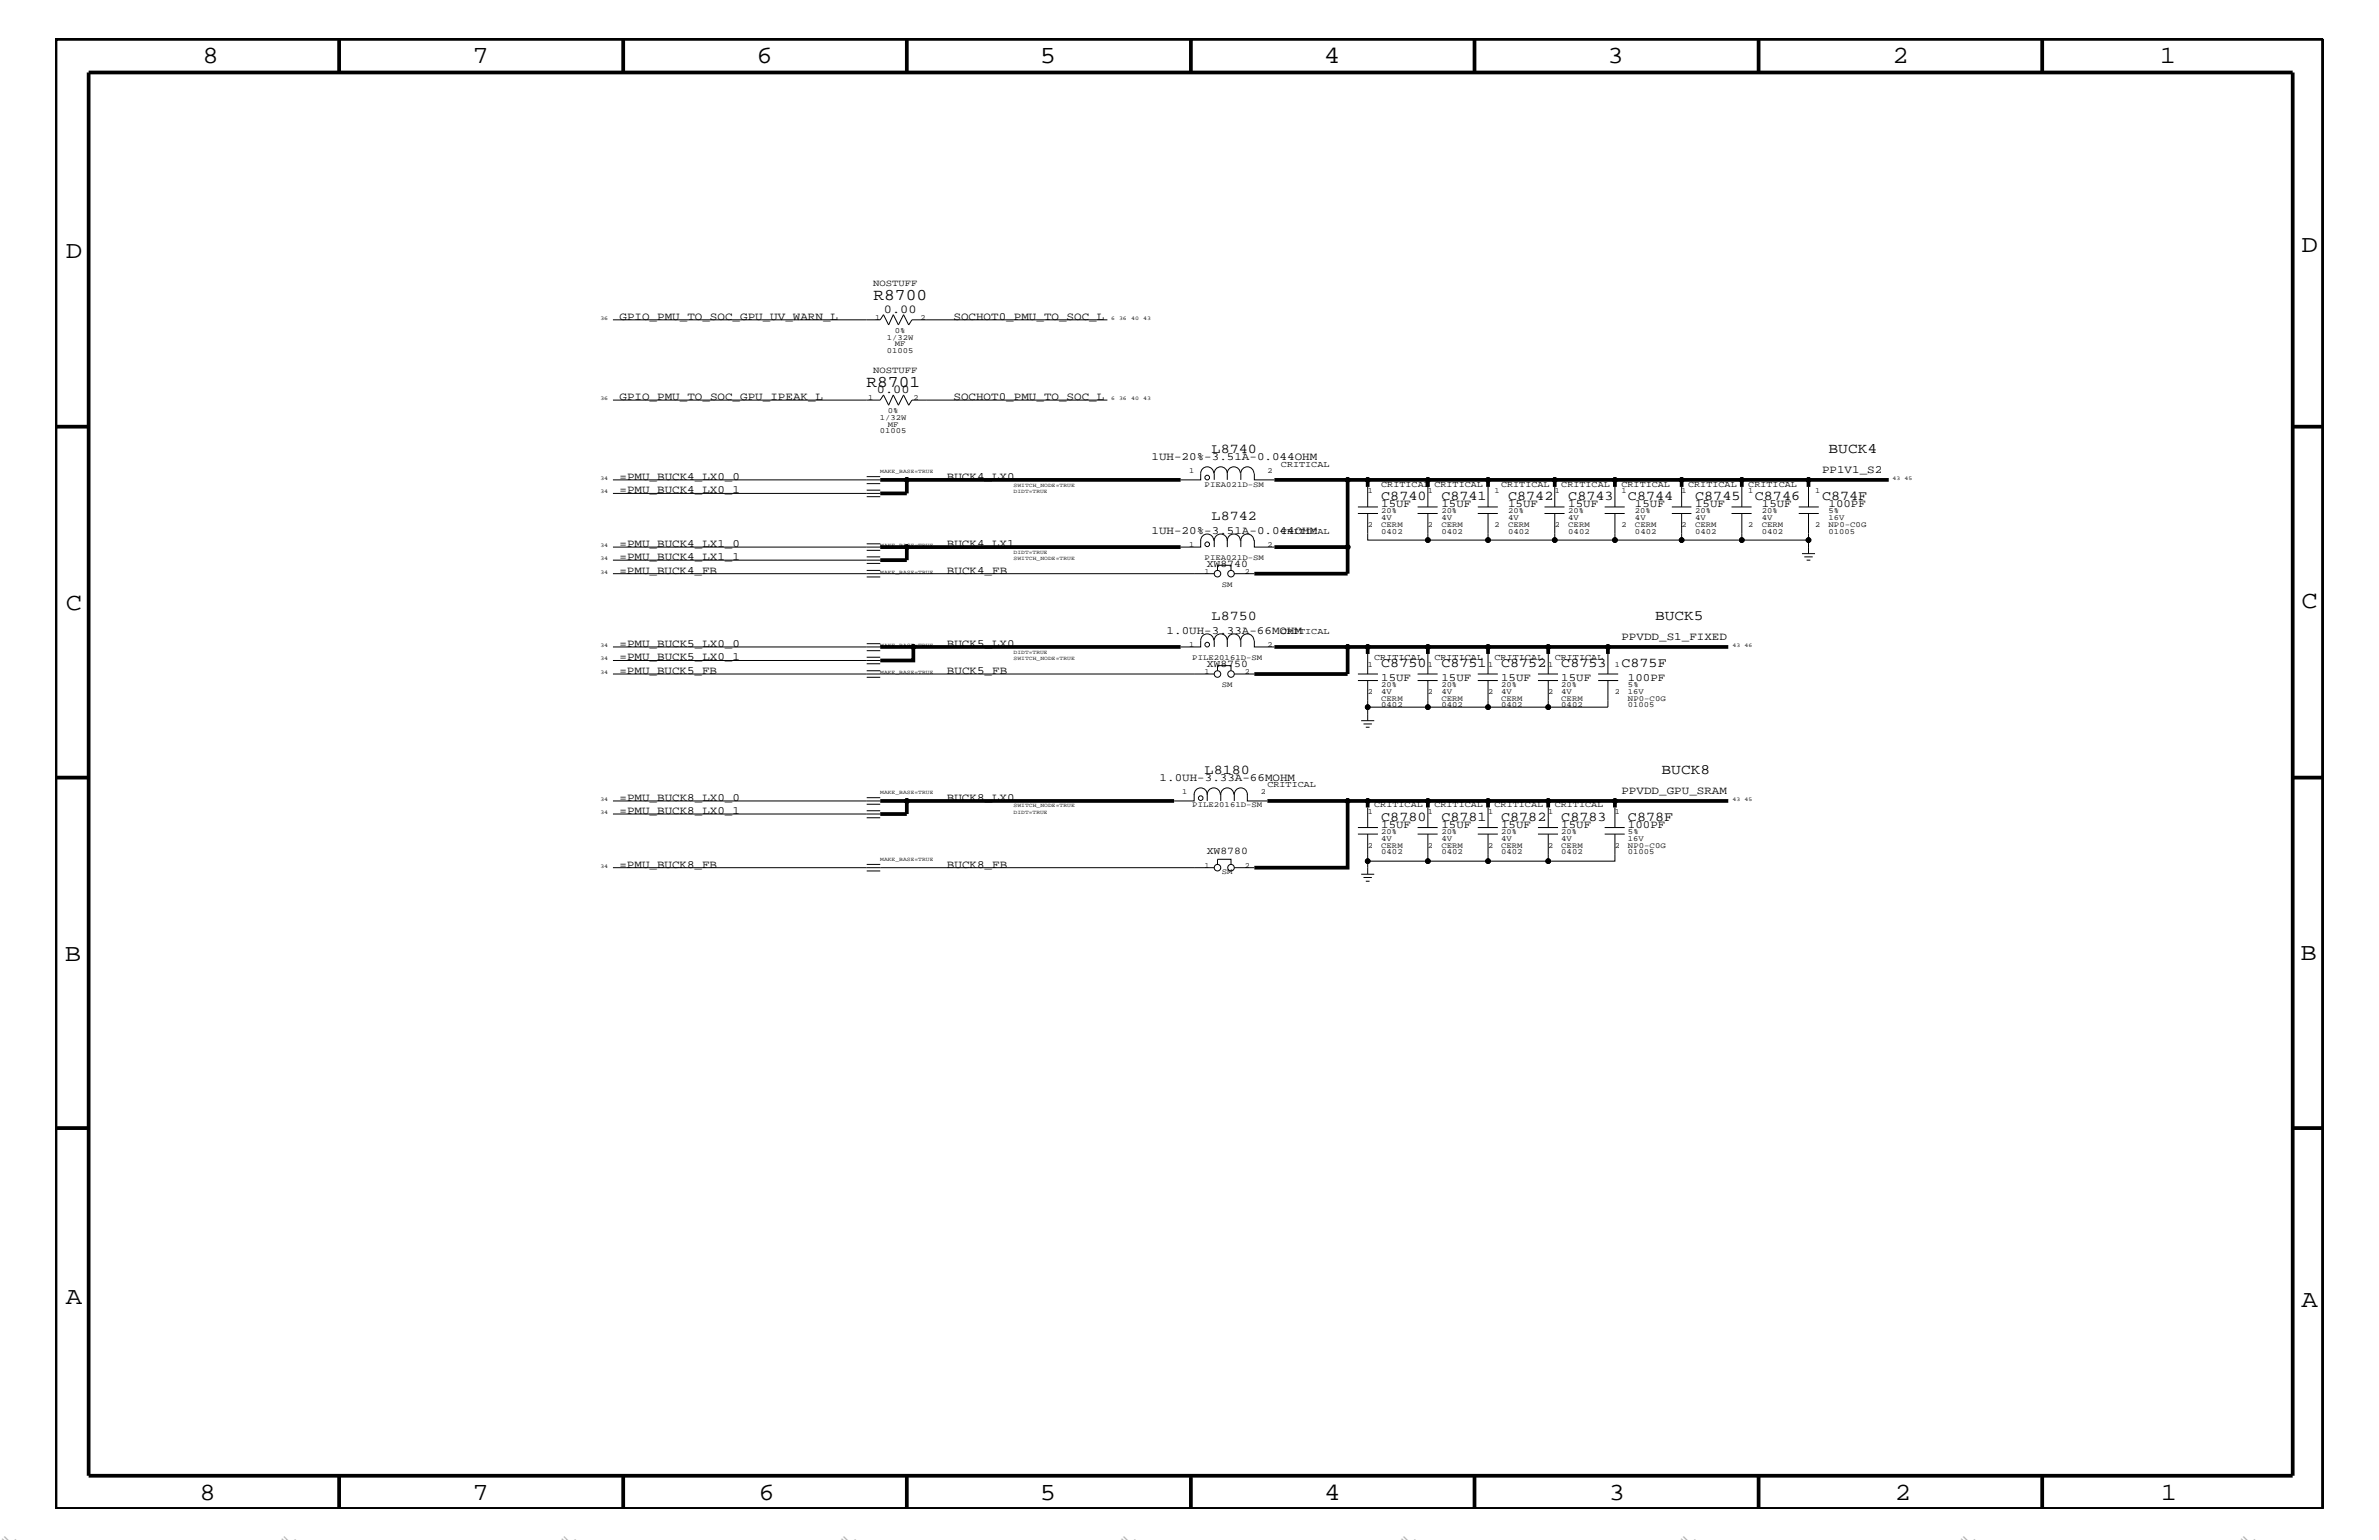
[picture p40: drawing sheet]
<svg xmlns="http://www.w3.org/2000/svg" width="432mm" height="279mm" viewBox="0 0 432 279" stroke-linecap="round" stroke-linejoin="round" font-family="sans-serif">
<defs><g id="words">
<g font-size="4.5">
<text x="36.7" y="11.5">8</text>
<text x="85.8" y="11.5">7</text>
<text x="137.3" y="11.5">6</text>
<text x="188.7" y="11.5">5</text>
<text x="240.3" y="11.5">4</text>
<text x="291.8" y="11.5">3</text>
<text x="343.5" y="11.5">2</text>
<text x="392" y="11.5">1</text>
<text x="11.9" y="46.8">D</text>
<text x="417.7" y="45.7">D</text>
<text x="11.9" y="110.6">C</text>
<text x="417.7" y="110.3">C</text>
<text x="11.8" y="174.3">B</text>
<text x="417.6" y="174.2">B</text>
<text x="11.9" y="236.7">A</text>
<text x="417.7" y="237.1">A</text>
<text x="36.2" y="272.1">8</text>
<text x="85.8" y="272.1">7</text>
<text x="137.7" y="272.1">6</text>
<text x="188.7" y="272.1">5</text>
<text x="240.4" y="272.1">4</text>
<text x="292" y="272.1">3</text>
<text x="343.9" y="272.1">2</text>
<text x="392.2" y="272.1">1</text>
</g>
<g font-size="3">
<text x="158.5" y="54.4">R8700</text>
<text x="157.3" y="70.1">R8701</text>
</g>
<g font-size="2.8" fill="#b6b6b4">
<text x="0" y="279.4" transform="rotate(45 0 279.4)">=</text>
<text x="50.8" y="279.4" transform="rotate(45 50.8 279.4)">=</text>
<text x="101.6" y="279.4" transform="rotate(45 101.6 279.4)">=</text>
<text x="152.4" y="279.4" transform="rotate(45 152.4 279.4)">=</text>
<text x="203.2" y="279.4" transform="rotate(45 203.2 279.4)">=</text>
<text x="254" y="279.4" transform="rotate(45 254 279.4)">=</text>
<text x="304.8" y="279.4" transform="rotate(45 304.8 279.4)">=</text>
<text x="355.6" y="279.4" transform="rotate(45 355.6 279.4)">=</text>
<text x="406.4" y="279.4" transform="rotate(45 406.4 279.4)">=</text>
</g>
<g font-size="2.6">
<text x="331.9" y="82.2">BUCK4</text>
<text x="300.4" y="112.6">BUCK5</text>
<text x="301.6" y="140.4">BUCK8</text>
</g>
<g font-size="2.5">
<text x="219.9" y="82.2">L8740</text>
<text x="219.9" y="94.3">L8742</text>
<text x="250.7" y="90.7">C8740</text>
<text x="261.6" y="90.7">C8741</text>
<text x="273.7" y="90.7">C8742</text>
<text x="284.6" y="90.7">C8743</text>
<text x="295.5" y="90.7">C8744</text>
<text x="307.7" y="90.7">C8745</text>
<text x="318.5" y="90.7">C8746</text>
<text x="330.7" y="90.7">C874F</text>
<text x="219.9" y="112.6">L8750</text>
<text x="250.7" y="121">C8750</text>
<text x="261.6" y="121">C8751</text>
<text x="272.5" y="121">C8752</text>
<text x="283.4" y="121">C8753</text>
<text x="294.3" y="121">C875F</text>
<text x="218.7" y="140.4">L8180</text>
<text x="250.7" y="149">C8780</text>
<text x="261.6" y="149">C8781</text>
<text x="272.5" y="149">C8782</text>
<text x="283.4" y="149">C8783</text>
<text x="295.5" y="149">C878F</text>
</g>
<g font-size="2.2">
<text x="160.4" y="56.8">0.00</text>
<text x="159.2" y="71.3">0.00</text>
</g>
<g font-size="2">
<text x="112.4" y="58">GPIO_PMU_TO_SOC_GPU_UV_WARN_L</text>
<text x="173.1" y="58">SOCHOT0_PMU_TO_SOC_L</text>
<text x="112.4" y="72.6">GPIO_PMU_TO_SOC_GPU_IPEAK_L</text>
<text x="173.1" y="72.6">SOCHOT0_PMU_TO_SOC_L</text>
<text x="209" y="83.5">1UH-20%-3.51A-0.044OHM</text>
<text x="112.4" y="89.5">=PMU_BUCK4_LX0_1</text>
<text x="112.4" y="87.1">=PMU_BUCK4_LX0_0</text>
<text x="171.9" y="87.1">BUCK4_LX0</text>
<text x="330.7" y="85.9">PP1V1_S2</text>
<text x="250.7" y="92">15UF</text>
<text x="261.6" y="92">15UF</text>
<text x="273.7" y="92">15UF</text>
<text x="284.6" y="92">15UF</text>
<text x="296.8" y="92">15UF</text>
<text x="307.7" y="92">15UF</text>
<text x="319.8" y="92">15UF</text>
<text x="331.9" y="92">100PF</text>
<text x="112.4" y="99.3">=PMU_BUCK4_LX1_0</text>
<text x="112.4" y="101.6">=PMU_BUCK4_LX1_1</text>
<text x="171.9" y="99.3">BUCK4_LX1</text>
<text x="209" y="96.8">1UH-20%-3.51A-0.044OHM</text>
<text x="112.4" y="104.1">=PMU_BUCK4_FB</text>
<text x="171.9" y="104.1">BUCK4_FB</text>
<text x="112.4" y="117.4">=PMU_BUCK5_LX0_0</text>
<text x="112.4" y="119.8">=PMU_BUCK5_LX0_1</text>
<text x="171.9" y="117.4">BUCK5_LX0</text>
<text x="211.8" y="115">1.0UH-3.33A-66MOHM</text>
<text x="294.3" y="116.2">PPVDD_S1_FIXED</text>
<text x="112.4" y="122.3">=PMU_BUCK5_FB</text>
<text x="171.9" y="122.3">BUCK5_FB</text>
<text x="250.7" y="123.5">15UF</text>
<text x="261.6" y="123.5">15UF</text>
<text x="272.5" y="123.5">15UF</text>
<text x="283.4" y="123.5">15UF</text>
<text x="295.5" y="123.5">100PF</text>
<text x="210.5" y="141.7">1.0UH-3.33A-66MOHM</text>
<text x="112.4" y="145.3">=PMU_BUCK8_LX0_0</text>
<text x="112.4" y="147.7">=PMU_BUCK8_LX0_1</text>
<text x="171.9" y="145.3">BUCK8_LX0</text>
<text x="294.3" y="144">PPVDD_GPU_SRAM</text>
<text x="250.7" y="150.1">15UF</text>
<text x="261.6" y="150.1">15UF</text>
<text x="272.5" y="150.1">15UF</text>
<text x="283.4" y="150.1">15UF</text>
<text x="295.5" y="150.1">100PF</text>
<text x="112.4" y="157.4">=PMU_BUCK8_FB</text>
<text x="171.9" y="157.4">BUCK8_FB</text>
</g>
<g font-size="1.9">
<text x="219" y="102.9">XW8740</text>
<text x="219" y="121">XW8750</text>
<text x="219" y="155">XW8780</text>
</g>
<g font-size="1.7">
<text x="158.5" y="51.9">NOSTUFF</text>
<text x="158.5" y="67.7">NOSTUFF</text>
</g>
<g font-size="1.6">
<text x="232.5" y="84.7">CRITICAL</text>
<text x="250.7" y="88.3">CRITICAL</text>
<text x="260.3" y="88.3">CRITICAL</text>
<text x="272.5" y="88.3">CRITICAL</text>
<text x="283.4" y="88.3">CRITICAL</text>
<text x="294.3" y="88.3">CRITICAL</text>
<text x="306.4" y="88.3">CRITICAL</text>
<text x="317.3" y="88.3">CRITICAL</text>
<text x="232.5" y="96.8">CRITICAL</text>
<text x="232.5" y="115">CRITICAL</text>
<text x="249.4" y="119.8">CRITICAL</text>
<text x="260.3" y="119.8">CRITICAL</text>
<text x="271.3" y="119.8">CRITICAL</text>
<text x="282.2" y="119.8">CRITICAL</text>
<text x="230" y="142.9">CRITICAL</text>
<text x="249.4" y="146.5">CRITICAL</text>
<text x="260.3" y="146.5">CRITICAL</text>
<text x="271.3" y="146.5">CRITICAL</text>
<text x="282.2" y="146.5">CRITICAL</text>
</g>
<g font-size="1.4">
<text x="158.8" y="58">1</text>
<text x="167" y="58">2</text>
<text x="161" y="64">01005</text>
<text x="161" y="61.7">1/32W</text>
<text x="162.4" y="60.4">0%</text>
<text x="162.4" y="62.9">MF</text>
<text x="157.6" y="72.6">1</text>
<text x="159.7" y="76.2">1/32W</text>
<text x="161.2" y="77.4">MF</text>
<text x="161.2" y="75">0%</text>
<text x="165.8" y="72.6">2</text>
<text x="159.7" y="78.6">01005</text>
<text x="215.8" y="85.9">1</text>
<text x="218.7" y="88.3">PIEA021D-SM</text>
<text x="230" y="85.9">2</text>
<text x="248.2" y="89.5">1</text>
<text x="259.2" y="89.5">1</text>
<text x="271.3" y="89.5">1</text>
<text x="282.2" y="89.5">1</text>
<text x="294.3" y="89.5">1</text>
<text x="305.2" y="89.5">1</text>
<text x="317.3" y="89.5">1</text>
<text x="329.4" y="89.5">1</text>
<text x="248.2" y="95.6">2</text>
<text x="250.7" y="93.2">20%</text>
<text x="250.7" y="94.3">4V</text>
<text x="250.7" y="95.6">CERM</text>
<text x="259.2" y="95.6">2</text>
<text x="261.6" y="93.2">20%</text>
<text x="261.6" y="94.3">4V</text>
<text x="261.6" y="95.6">CERM</text>
<text x="271.3" y="95.6">2</text>
<text x="273.7" y="93.2">20%</text>
<text x="273.7" y="94.3">4V</text>
<text x="273.7" y="95.6">CERM</text>
<text x="282.2" y="95.6">2</text>
<text x="284.6" y="94.3">4V</text>
<text x="284.6" y="95.6">CERM</text>
<text x="284.6" y="93.2">20%</text>
<text x="294.3" y="95.6">2</text>
<text x="296.8" y="93.2">20%</text>
<text x="296.8" y="94.3">4V</text>
<text x="296.8" y="95.6">CERM</text>
<text x="305.2" y="95.6">2</text>
<text x="307.7" y="94.3">4V</text>
<text x="307.7" y="95.6">CERM</text>
<text x="307.7" y="93.2">20%</text>
<text x="317.3" y="95.6">2</text>
<text x="319.8" y="93.2">20%</text>
<text x="319.8" y="94.3">4V</text>
<text x="319.8" y="95.6">CERM</text>
<text x="329.4" y="95.6">2</text>
<text x="331.9" y="93.2">5%</text>
<text x="331.9" y="94.3">16V</text>
<text x="331.9" y="95.6">NP0-C0G</text>
<text x="215.8" y="99.3">1</text>
<text x="218.7" y="101.6">PIEA021D-SM</text>
<text x="230" y="99.3">2</text>
<text x="250.7" y="96.8">0402</text>
<text x="261.6" y="96.8">0402</text>
<text x="273.7" y="96.8">0402</text>
<text x="284.6" y="96.8">0402</text>
<text x="296.8" y="96.8">0402</text>
<text x="307.7" y="96.8">0402</text>
<text x="319.8" y="96.8">0402</text>
<text x="331.9" y="96.8">01005</text>
<text x="218.7" y="104.1">1</text>
<text x="221.8" y="106.5">SM</text>
<text x="225.9" y="104.1">2</text>
<text x="215.8" y="117.4">1</text>
<text x="216.4" y="119.8">PILE20161D-SM</text>
<text x="230" y="117.4">2</text>
<text x="218.7" y="122.3">1</text>
<text x="221.8" y="124.7">SM</text>
<text x="225.9" y="122.3">2</text>
<text x="248.2" y="125.9">2</text>
<text x="248.2" y="121">1</text>
<text x="250.7" y="124.7">20%</text>
<text x="250.7" y="125.9">4V</text>
<text x="259.2" y="125.9">2</text>
<text x="259.2" y="121">1</text>
<text x="261.6" y="124.7">20%</text>
<text x="261.6" y="125.9">4V</text>
<text x="270.1" y="125.9">2</text>
<text x="270.1" y="121">1</text>
<text x="272.5" y="125.9">4V</text>
<text x="272.5" y="124.7">20%</text>
<text x="281" y="125.9">2</text>
<text x="281" y="121">1</text>
<text x="283.4" y="124.7">20%</text>
<text x="283.4" y="125.9">4V</text>
<text x="293.1" y="125.9">2</text>
<text x="293.1" y="121">1</text>
<text x="295.5" y="124.7">5%</text>
<text x="295.5" y="125.9">16V</text>
<text x="250.7" y="128.3">0402</text>
<text x="250.7" y="127.1">CERM</text>
<text x="261.6" y="128.3">0402</text>
<text x="261.6" y="127.1">CERM</text>
<text x="272.5" y="128.3">0402</text>
<text x="272.5" y="127.1">CERM</text>
<text x="283.4" y="128.3">0402</text>
<text x="283.4" y="127.1">CERM</text>
<text x="295.5" y="128.3">01005</text>
<text x="295.5" y="127.1">NP0-C0G</text>
<text x="214.5" y="144">1</text>
<text x="216.4" y="146.5">PILE20161D-SM</text>
<text x="228.9" y="144">2</text>
<text x="248.2" y="147.7">1</text>
<text x="259.2" y="147.7">1</text>
<text x="270.1" y="147.7">1</text>
<text x="281" y="147.7">1</text>
<text x="293.1" y="147.7">1</text>
<text x="248.2" y="153.8">2</text>
<text x="250.7" y="151.3">20%</text>
<text x="250.7" y="155">0402</text>
<text x="250.7" y="152.6">4V</text>
<text x="250.7" y="153.8">CERM</text>
<text x="259.2" y="153.8">2</text>
<text x="261.6" y="151.3">20%</text>
<text x="261.6" y="155">0402</text>
<text x="261.6" y="152.6">4V</text>
<text x="261.6" y="153.8">CERM</text>
<text x="270.1" y="153.8">2</text>
<text x="272.5" y="155">0402</text>
<text x="272.5" y="152.6">4V</text>
<text x="272.5" y="153.8">CERM</text>
<text x="272.5" y="151.3">20%</text>
<text x="281" y="153.8">2</text>
<text x="283.4" y="151.3">20%</text>
<text x="283.4" y="155">0402</text>
<text x="283.4" y="152.6">4V</text>
<text x="283.4" y="153.8">CERM</text>
<text x="293.1" y="153.8">2</text>
<text x="295.5" y="151.3">5%</text>
<text x="295.5" y="155">01005</text>
<text x="295.5" y="153.8">NP0-C0G</text>
<text x="295.5" y="152.6">16V</text>
<text x="218.7" y="157.4">1</text>
<text x="221.8" y="158.6">SM</text>
<text x="225.9" y="157.4">2</text>
</g>
<g font-size="1">
<text x="109" y="58">36</text>
<text x="201.7" y="58">6</text>
<text x="203.1" y="58">36</text>
<text x="205.3" y="58">40</text>
<text x="207.5" y="58">43</text>
<text x="109" y="72.6">36</text>
<text x="201.7" y="72.6">6</text>
<text x="203.1" y="72.6">36</text>
<text x="205.3" y="72.6">40</text>
<text x="207.5" y="72.6">43</text>
<text x="109" y="89.5">34</text>
<text x="109" y="87.1">34</text>
<text x="159.8" y="85.9">MAKE_BASE=TRUE</text>
<text x="184" y="88.3">SWITCH_NODE=TRUE</text>
<text x="184" y="89.5">DIDT=TRUE</text>
<text x="343.5" y="87.1">43</text>
<text x="345.7" y="87.1">45</text>
<text x="109" y="99.3">34</text>
<text x="109" y="101.6">34</text>
<text x="159.8" y="99.3">MAKE_BASE=TRUE</text>
<text x="184" y="101.6">SWITCH_NODE=TRUE</text>
<text x="184" y="100.4">DIDT=TRUE</text>
<text x="109" y="104.1">34</text>
<text x="159.8" y="104.1">MAKE_BASE=TRUE</text>
<text x="109" y="117.4">34</text>
<text x="109" y="119.8">34</text>
<text x="159.8" y="117.4">MAKE_BASE=TRUE</text>
<text x="184" y="119.8">SWITCH_NODE=TRUE</text>
<text x="184" y="118.6">DIDT=TRUE</text>
<text x="314.5" y="117.4">43</text>
<text x="316.7" y="117.4">46</text>
<text x="109" y="122.3">34</text>
<text x="159.8" y="122.3">MAKE_BASE=TRUE</text>
<text x="109" y="145.3">34</text>
<text x="109" y="147.7">34</text>
<text x="159.8" y="144">MAKE_BASE=TRUE</text>
<text x="184" y="146.5">SWITCH_NODE=TRUE</text>
<text x="184" y="147.7">DIDT=TRUE</text>
<text x="314.5" y="145.3">43</text>
<text x="316.7" y="145.3">45</text>
<text x="109" y="157.4">34</text>
<text x="159.8" y="156.2">MAKE_BASE=TRUE</text>
</g>
</g></defs>
<g fill="none" stroke="#000" stroke-width=".18">
<path d="M111.3 58h48.5l.6-.9 .9 1.9 .8-1.9 1 1.9 .9-1.9 .9 1.9 .6-1h35.5M111.3 72.6h48.5l.6-.9 .9 1.8 .8-1.8 1 1.8 .9-1.8 .9 1.8 .6-.9h35.5M111.3 87.1h48.5M111.3 89.5h48.5M111.3 99.3h48.5M157.3 87.7h2.5M157.3 86.5h2.5M157.3 90.1h2.5M157.3 88.9h2.5M157.3 99.9h2.5M157.3 98.7h2.5M217.9 98v1.3h-3.6"/>
<path d="M217.9 98.1a1.19 1.19 0 0 1 1.2-1.2 1.19 1.19 0 0 1 1.2 1.2M220.3 85.9a1.19 1.19 0 0 0-1.2-1.2 1.19 1.19 0 0 0-1.2 1.2v1.2h-3.6M220.4 98.1a1.19 1.19 0 0 1 1.2-1.2 1.19 1.19 0 0 1 1.2 1.2 1.19 1.19 0 0 1 1.1-1.2 1.19 1.19 0 0 1 1.2 1.2M220.4 98v1.3M222.8 85.9a1.19 1.19 0 0 1 1.1-1.2 1.19 1.19 0 0 1 1.2 1.2M222.8 85.9a1.19 1.19 0 0 0-1.2-1.2 1.19 1.19 0 0 0-1.2 1.2v1.2M222.8 85.9v1.2M222.8 98v1.3M225.2 98.1a1.19 1.19 0 0 1 1.2-1.2 1.19 1.19 0 0 1 1.2 1.2M225.2 98v1.3M227.6 85.9a1.19 1.19 0 0 0-1.2-1.2 1.19 1.19 0 0 0-1.2 1.2v1.2M227.7 85.9v1.2h3.6"/>
<path d="M227.7 98v1.3h3.6M246.5 93.2h3.6M246.5 92h3.6M248.2 93.2v4.8h11v-4.8M248.2 88.3v3.7M257.3 93.2h3.6M257.3 92h3.6M259.2 88.3v3.7M259.2 98h10.9M268.2 93.2h3.7M268.2 92h3.7M270.1 93.2v4.8h12.1v-4.8"/>
<path d="M270.1 88.3v3.7M280.3 93.2h3.7M280.3 92h3.7M282.2 88.3v3.7M282.2 98h10.9M291.3 93.2h3.6M291.3 92h3.6M293.1 93.2v4.8h12.1M293.1 88.3v3.7M303.4 93.2h3.6M303.4 92h3.6M305.2 93.2v4.8h10.9"/>
<path d="M305.2 88.3v3.7M314.3 93.2h3.6M314.3 92h3.6M316.1 93.2v4.8h12.2M316.1 88.3v3.7M326.5 93.2h3.6M326.5 92h3.6M328.3 88.3v3.7M328.3 93.2v7.2M111.3 117.4h48.5M111.3 119.8h48.5M111.3 104.1h109.1"/>
<path d="M111.3 101.6h48.5M157.3 118.1h2.5M157.3 116.8h2.5M157.3 119.2h2.5M157.3 102.2h2.5M157.3 101h2.5M157.3 104.7h2.5M157.3 103.5h2.5M220.3 116.2a1.19 1.19 0 0 0-1.2-1.2 1.19 1.19 0 0 0-1.2 1.2v1.2h-3.6M221 103.5v-.9h2.4v.9M222.8 116.2a1.19 1.19 0 0 1 1.1-1.2 1.19 1.19 0 0 1 1.2 1.2M222.8 116.2a1.19 1.19 0 0 0-1.2-1.2 1.19 1.19 0 0 0-1.2 1.2v1.2"/>
<path d="M222.8 116.2v1.2M224 104.1h3.7M227.6 116.2a1.19 1.19 0 0 0-1.2-1.2 1.19 1.19 0 0 0-1.2 1.2v1.2M227.7 116.2v1.2h3.6M248.2 118.6v3.7M259.2 118.6v3.7M270.1 118.6v3.7M281 118.6v3.7M291.8 118.6v3.7M327.1 100.4h2.3M327.5 101h1.5M327.9 101.6h.7"/>
<path d="M111.3 122.3h109.1M157.3 122.9h2.5M157.3 121.7h2.5M157.3 120.4h2.5M221 121.7v-.9h2.4v.9M224 122.3h3.7M246.5 123.5h3.6M246.5 122.3h3.6M247.1 130.8h2.3M247.5 131.3h1.5M247.9 131.9h.7M248.2 123.5v7.3"/>
<path d="M257.3 123.5h3.6M257.3 122.3h3.6M259.2 123.5v4.8h-11M268.2 123.5h3.7M268.2 122.3h3.7M270.1 123.5v4.8h-10.9M279.1 123.5h3.7M279.1 122.3h3.7M281 123.5v4.8h-10.9M290.1 123.5h3.6M290.1 122.3h3.6M291.8 123.5v4.8h-10.8"/>
<path d="M111.3 157.4h109.1M111.3 145.3h48.5M111.3 147.7h48.5M157.3 145.9h2.5M157.3 144.7h2.5M157.3 148.4h2.5M157.3 147.1h2.5M157.3 158h2.5M157.3 156.8h2.5M216.7 144v1.3h-3.6M216.7 144.1a1.19 1.19 0 0 1 1.2-1.2 1.19 1.19 0 0 1 1.2 1.2 1.19 1.19 0 0 1 1.2-1.2 1.19 1.19 0 0 1 1.2 1.2M219.1 144v1.3"/>
<path d="M221 156.8v-.9h2.4v.9M221.6 144.1a1.19 1.19 0 0 1 1.2-1.2 1.19 1.19 0 0 1 1.1 1.2M221.6 144v1.3M224 144.1a1.19 1.19 0 0 1 1.2-1.2 1.19 1.19 0 0 1 1.2 1.2M224 157.4h3.7M224 144v1.3M226.4 144v1.3h3.6M246.5 151.3h3.6M246.5 150.1h3.6M247.1 158.6h2.3M247.5 159.2h1.5M247.9 159.9h.7"/>
<path d="M248.2 146.5v3.6M248.2 151.3v7.3M257.3 151.3h3.6M257.3 150.1h3.6M259.2 151.3v4.9h-11M259.2 146.5v3.6M268.2 151.3h3.7M268.2 150.1h3.7M270.1 151.3v4.9h-10.9M270.1 146.5v3.6M279.1 151.3h3.7M279.1 150.1h3.7"/>
<path d="M281 151.3v4.9h-10.9M281 146.5v3.6M291.3 151.3h3.6M291.3 150.1h3.6M293.1 151.3v4.9h-12.1M293.1 146.5v3.6"/>
<circle cx="164.6" cy="99.3" r=".42"/>
<circle cx="164.6" cy="87.1" r=".42"/>
<circle cx="219.1" cy="98.7" r=".42"/>
<circle cx="219.1" cy="86.6" r=".42"/>
<circle cx="244.6" cy="99.3" r=".42"/>
<circle cx="244.6" cy="87.1" r=".42"/>
<circle cx="248.2" cy="87.1" r=".42"/>
<circle cx="259.2" cy="98" r=".42"/>
<circle cx="259.2" cy="87.1" r=".42"/>
<circle cx="270.1" cy="98" r=".42"/>
<circle cx="270.1" cy="87.1" r=".42"/>
<circle cx="282.2" cy="98" r=".42"/>
<circle cx="282.2" cy="87.1" r=".42"/>
<circle cx="293.1" cy="98" r=".42"/>
<circle cx="293.1" cy="87.1" r=".42"/>
<circle cx="305.2" cy="98" r=".42"/>
<circle cx="305.2" cy="87.1" r=".42"/>
<circle cx="316.1" cy="98" r=".42"/>
<circle cx="316.1" cy="87.1" r=".42"/>
<circle cx="328.3" cy="98" r=".42"/>
<circle cx="328.3" cy="87.1" r=".42"/>
<circle cx="165.8" cy="117.4" r=".42"/>
<circle cx="219.1" cy="117" r=".42"/>
<circle cx="221" cy="104.1" r=".59"/>
<circle cx="223.4" cy="104.1" r=".59"/>
<circle cx="244.6" cy="117.4" r=".42"/>
<circle cx="248.2" cy="117.4" r=".42"/>
<circle cx="259.2" cy="117.4" r=".42"/>
<circle cx="270.1" cy="117.4" r=".42"/>
<circle cx="281" cy="117.4" r=".42"/>
<circle cx="291.8" cy="117.4" r=".42"/>
<circle cx="221" cy="122.3" r=".59"/>
<circle cx="223.4" cy="122.3" r=".59"/>
<circle cx="248.2" cy="128.3" r=".42"/>
<circle cx="259.2" cy="128.3" r=".42"/>
<circle cx="270.1" cy="128.3" r=".42"/>
<circle cx="281" cy="128.3" r=".42"/>
<circle cx="164.6" cy="145.3" r=".42"/>
<circle cx="217.9" cy="144.8" r=".42"/>
<circle cx="221" cy="157.4" r=".59"/>
<circle cx="223.4" cy="157.4" r=".59"/>
<circle cx="244.6" cy="145.3" r=".42"/>
<circle cx="248.2" cy="156.2" r=".42"/>
<circle cx="248.2" cy="145.3" r=".42"/>
<circle cx="259.2" cy="145.3" r=".42"/>
<circle cx="259.2" cy="156.2" r=".42"/>
<circle cx="270.1" cy="145.3" r=".42"/>
<circle cx="270.1" cy="156.2" r=".42"/>
<circle cx="281" cy="156.2" r=".42"/>
<circle cx="281" cy="145.3" r=".42"/>
<circle cx="293.1" cy="145.3" r=".42"/>
</g>
<g fill="none" stroke="#000" stroke-width=".68" stroke-linecap="butt">
<path d="M10.1 7.1h411.5v266.7h-411.5zM16.1 13.2h400v254.5h-400zM61.6 7.1v6.1M113.1 7.1v6.1M164.6 7.1v6.1M216.2 7.1v6.1M267.6 7.1v6.1M319.2 7.1v6.1M370.7 7.1v6.1M10.1 77.4h6M416.1 77.4h5.5M159.8 87.1h54.5"/>
<path d="M159.8 99.3h54.5M164.6 87.1v2.4h-4.8M164.6 99.3v2.3h-4.8M231.3 99.3h13.3v4.8h-16.9M231.3 87.1h13.3v12.2M244.6 87.1h3.6M248.2 88.3v-1.2h11v1.2M259.2 87.1h10.9v1.2M270.1 87.1h12.1v1.2M282.2 87.1h10.9v1.2M293.1 87.1h12.1v1.2M305.2 87.1h10.9"/>
<path d="M316.1 88.3v-1.2h12.2v1.2M328.3 87.1h14.5M159.8 117.4h6M214.3 117.4h-48.5v2.4h-6M231.3 117.4h13.3v4.9h-16.9M244.6 117.4h3.6M248.2 118.6v-1.2h11v1.2M259.2 117.4h10.9v1.2M270.1 117.4h10.9v1.2M281 117.4h10.8v1.2M291.8 117.4h21.9M10.1 141.1h6"/>
<path d="M159.8 145.3h53.3M164.6 145.3v2.4h-4.8M230 145.3h14.6v12.1h-16.9M244.6 145.3h3.6M248.2 146.5v-1.2h11v1.2M259.2 145.3h10.9v1.2M270.1 145.3h10.9v1.2M281 145.3h32.7M293.1 145.3v1.2M416.1 141.1h5.5M10.1 204.7h6M416.1 204.7h5.5"/>
<path d="M61.6 267.7v6.1M113.1 267.7v6.1M164.6 267.7v6.1M216.2 268v5.8M267.6 267.7v6.1M319.2 267.7v6.1M370.7 267.7v6.1"/>
</g>
<g fill="#000">
<circle cx="164.6" cy="99.3" r=".42"/>
<circle cx="164.6" cy="87.1" r=".42"/>
<circle cx="244.6" cy="99.3" r=".42"/>
<circle cx="244.6" cy="87.1" r=".42"/>
<circle cx="248.2" cy="87.1" r=".42"/>
<circle cx="259.2" cy="98" r=".42"/>
<circle cx="259.2" cy="87.1" r=".42"/>
<circle cx="270.1" cy="98" r=".42"/>
<circle cx="270.1" cy="87.1" r=".42"/>
<circle cx="282.2" cy="98" r=".42"/>
<circle cx="282.2" cy="87.1" r=".42"/>
<circle cx="293.1" cy="98" r=".42"/>
<circle cx="293.1" cy="87.1" r=".42"/>
<circle cx="305.2" cy="98" r=".42"/>
<circle cx="305.2" cy="87.1" r=".42"/>
<circle cx="316.1" cy="98" r=".42"/>
<circle cx="316.1" cy="87.1" r=".42"/>
<circle cx="328.3" cy="98" r=".42"/>
<circle cx="328.3" cy="87.1" r=".42"/>
<circle cx="165.8" cy="117.4" r=".42"/>
<circle cx="244.6" cy="117.4" r=".42"/>
<circle cx="248.2" cy="117.4" r=".42"/>
<circle cx="259.2" cy="117.4" r=".42"/>
<circle cx="270.1" cy="117.4" r=".42"/>
<circle cx="281" cy="117.4" r=".42"/>
<circle cx="291.8" cy="117.4" r=".42"/>
<circle cx="248.2" cy="128.3" r=".42"/>
<circle cx="259.2" cy="128.3" r=".42"/>
<circle cx="270.1" cy="128.3" r=".42"/>
<circle cx="281" cy="128.3" r=".42"/>
<circle cx="164.6" cy="145.3" r=".42"/>
<circle cx="244.6" cy="145.3" r=".42"/>
<circle cx="248.2" cy="156.2" r=".42"/>
<circle cx="248.2" cy="145.3" r=".42"/>
<circle cx="259.2" cy="145.3" r=".42"/>
<circle cx="259.2" cy="156.2" r=".42"/>
<circle cx="270.1" cy="145.3" r=".42"/>
<circle cx="270.1" cy="156.2" r=".42"/>
<circle cx="281" cy="156.2" r=".42"/>
<circle cx="281" cy="145.3" r=".42"/>
<circle cx="293.1" cy="145.3" r=".42"/>
</g>
<use href="#words"/>
</svg>
